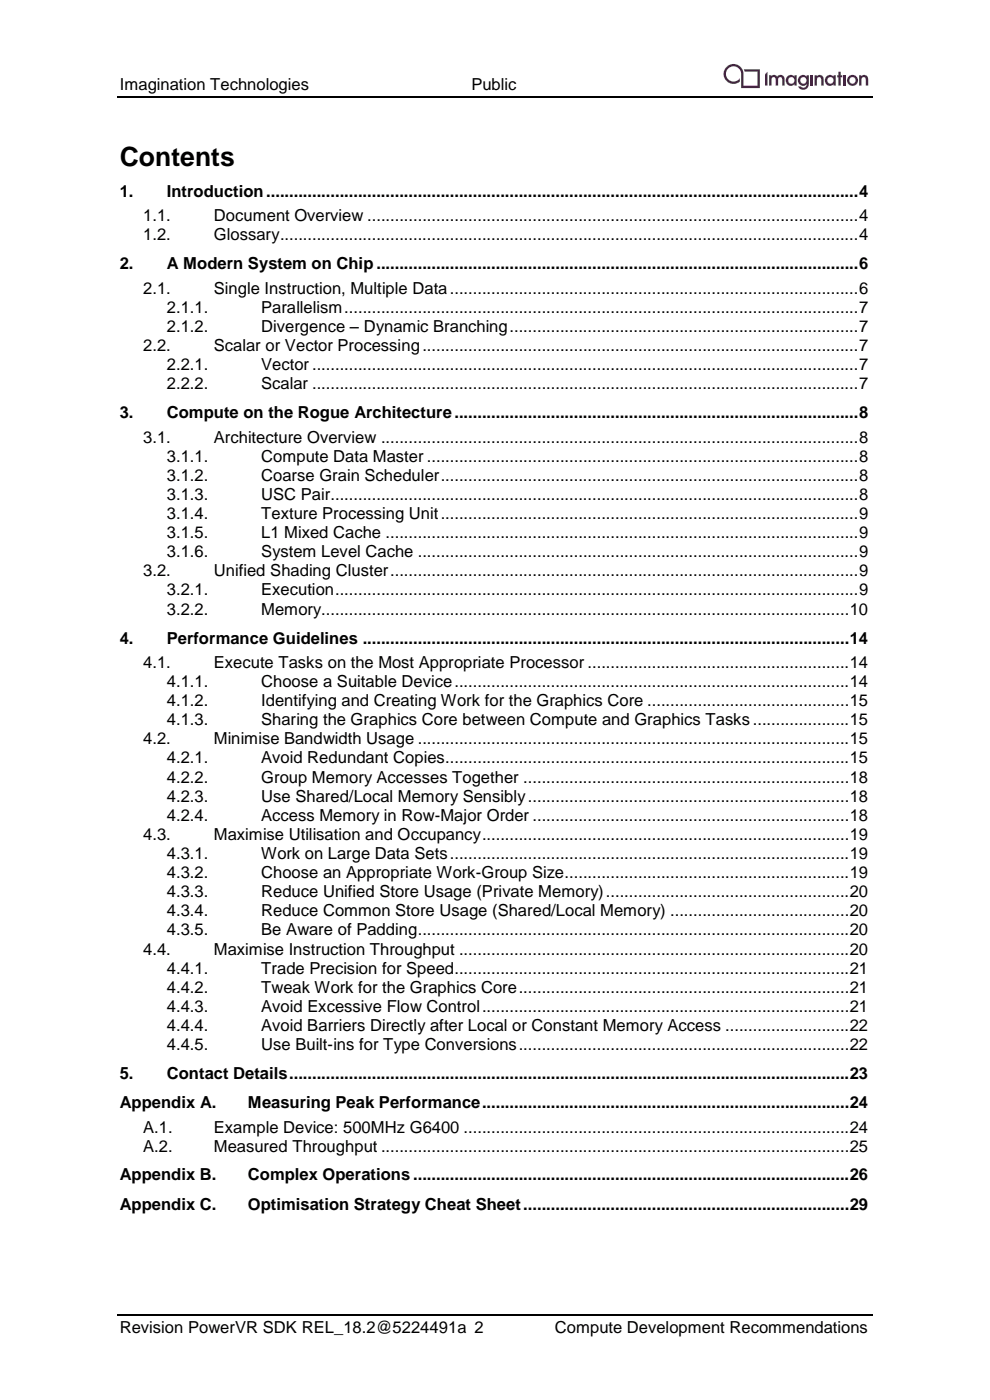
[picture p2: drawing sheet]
<svg xmlns="http://www.w3.org/2000/svg" width="210mm" height="297mm" viewBox="0 0 210 297" stroke-linecap="round" stroke-linejoin="round" font-family="sans-serif">
<defs><g id="words">
<text font-size="5.6" x="25.4" y="35.2">Contents</text>
<g font-size="3.5">
<text x="25.4" y="19.1">Imagination Technologies</text>
<text x="100" y="19.1">Public</text>
<text x="25.4" y="41.8">1.</text>
<text x="35.4" y="41.8">Introduction.................................................................................................................................4</text>
<text x="30.4" y="47">1.1.</text>
<text x="45.4" y="47">Document Overview ...........................................................................................................4</text>
<text x="30.4" y="51">1.2.</text>
<text x="45.4" y="51">Glossary..............................................................................................................................4</text>
<text x="25.4" y="57.2">2.</text>
<text x="35.4" y="57.2">A Modern System on Chip .........................................................................................................6</text>
<text x="30.4" y="62.3">2.1.</text>
<text x="45.4" y="62.3">Single Instruction, Multiple Data.........................................................................................6</text>
<text x="35.4" y="66.4">2.1.1.</text>
<text x="35.4" y="70.4">2.1.2.</text>
<text x="55.4" y="66.4">Parallelism................................................................................................................7</text>
<text x="55.4" y="70.4">Divergence – Dynamic Branching............................................................................7</text>
<text x="30.4" y="74.5">2.2.</text>
<text x="45.4" y="74.5">Scalar or Vector Processing...............................................................................................7</text>
<text x="35.4" y="78.5">2.2.1.</text>
<text x="35.4" y="82.6">2.2.2.</text>
<text x="55.4" y="78.5">Vector .......................................................................................................................7</text>
<text x="55.4" y="82.6">Scalar .......................................................................................................................7</text>
<text x="25.4" y="88.7">3.</text>
<text x="35.4" y="88.7">Compute on the Rogue Architecture........................................................................................8</text>
<text x="30.4" y="93.9">3.1.</text>
<text x="45.4" y="93.9">Architecture Overview ........................................................................................................8</text>
<text x="35.4" y="98">3.1.1.</text>
<text x="35.4" y="102">3.1.2.</text>
<text x="55.4" y="98">Compute Data Master ..............................................................................................8</text>
<text x="55.4" y="102">Coarse Grain Scheduler...........................................................................................8</text>
<text x="35.4" y="106.1">3.1.3.</text>
<text x="55.4" y="106.1">USC Pair...................................................................................................................8</text>
<text x="35.4" y="110.1">3.1.4.</text>
<text x="55.4" y="110.1">Texture Processing Unit...........................................................................................9</text>
<text x="35.4" y="114.2">3.1.5.</text>
<text x="35.4" y="118.3">3.1.6.</text>
<text x="55.4" y="114.2">L1 Mixed Cache .......................................................................................................9</text>
<text x="55.4" y="118.3">System Level Cache ................................................................................................9</text>
<text x="30.4" y="122.3">3.2.</text>
<text x="45.4" y="122.3">Unified Shading Cluster......................................................................................................9</text>
<text x="35.4" y="126.3">3.2.1.</text>
<text x="35.4" y="130.4">3.2.2.</text>
<text x="55.4" y="126.3">Execution..................................................................................................................9</text>
<text x="55.4" y="130.4">Memory...................................................................................................................10</text>
<text x="25.4" y="136.5">4.</text>
<text x="35.4" y="136.5">Performance Guidelines ..........................................................................................................14</text>
<text x="30.4" y="141.7">4.1.</text>
<text x="45.4" y="141.7">Execute Tasks on the Most Appropriate Processor .........................................................14</text>
<text x="35.4" y="145.8">4.1.1.</text>
<text x="35.4" y="149.8">4.1.2.</text>
<text x="55.4" y="145.8">Choose a Suitable Device......................................................................................14</text>
<text x="55.4" y="149.8">Identifying and Creating Work for the Graphics Core ............................................15</text>
<text x="35.4" y="153.9">4.1.3.</text>
<text x="55.4" y="153.9">Sharing the Graphics Core between Compute and Graphics Tasks.....................15</text>
<text x="30.4" y="157.9">4.2.</text>
<text x="35.4" y="162">4.2.1.</text>
<text x="45.4" y="157.9">Minimise Bandwidth Usage ..............................................................................................15</text>
<text x="55.4" y="162">Avoid Redundant Copies........................................................................................15</text>
<text x="35.4" y="166.1">4.2.2.</text>
<text x="55.4" y="166.1">Group Memory Accesses Together .......................................................................18</text>
<text x="35.4" y="170.1">4.2.3.</text>
<text x="55.4" y="170.1">Use Shared/Local Memory Sensibly......................................................................18</text>
<text x="30.4" y="178.2">4.3.</text>
<text x="35.4" y="174.1">4.2.4.</text>
<text x="45.4" y="178.2">Maximise Utilisation and Occupancy................................................................................19</text>
<text x="55.4" y="174.1">Access Memory in Row-Major Order .....................................................................18</text>
<text x="35.4" y="182.3">4.3.1.</text>
<text x="55.4" y="182.3">Work on Large Data Sets.......................................................................................19</text>
<text x="35.4" y="186.3">4.3.2.</text>
<text x="35.4" y="190.4">4.3.3.</text>
<text x="55.4" y="186.3">Choose an Appropriate Work-Group Size..............................................................19</text>
<text x="55.4" y="190.4">Reduce Unified Store Usage (Private Memory).....................................................20</text>
<text x="35.4" y="194.5">4.3.4.</text>
<text x="55.4" y="194.5">Reduce Common Store Usage (Shared/Local Memory) .......................................20</text>
<text x="30.4" y="202.5">4.4.</text>
<text x="35.4" y="198.5">4.3.5.</text>
<text x="45.4" y="202.5">Maximise Instruction Throughput .....................................................................................20</text>
<text x="55.4" y="198.5">Be Aware of Padding..............................................................................................20</text>
<text x="35.4" y="206.6">4.4.1.</text>
<text x="55.4" y="206.6">Trade Precision for Speed......................................................................................21</text>
<text x="35.4" y="210.7">4.4.2.</text>
<text x="35.4" y="214.7">4.4.3.</text>
<text x="55.4" y="210.7">Tweak Work for the Graphics Core........................................................................21</text>
<text x="55.4" y="214.7">Avoid Excessive Flow Control................................................................................21</text>
<text x="35.4" y="218.8">4.4.4.</text>
<text x="55.4" y="218.8">Avoid Barriers Directly after Local or Constant Memory Access ...........................22</text>
<text x="35.4" y="222.8">4.4.5.</text>
<text x="55.4" y="222.8">Use Built-ins for Type Conversions........................................................................22</text>
<text x="25.4" y="229">5.</text>
<text x="35.4" y="229">Contact Details..........................................................................................................................23</text>
<text x="25.4" y="235.2">Appendix A.</text>
<text x="52.6" y="235.2">Measuring Peak Performance................................................................................24</text>
<text x="30.4" y="240.3">A.1.</text>
<text x="30.4" y="244.4">A.2.</text>
<text x="45.4" y="240.3">Example Device: 500MHz G6400 ....................................................................................24</text>
<text x="45.4" y="244.4">Measured Throughput ......................................................................................................25</text>
<text x="25.4" y="250.5">Appendix B.</text>
<text x="52.6" y="250.5">Complex Operations ...............................................................................................26</text>
<text x="25.4" y="256.7">Appendix C.</text>
<text x="52.6" y="256.7">Optimisation Strategy Cheat Sheet.......................................................................29</text>
<text x="25.4" y="282.7">Revision PowerVR SDK REL_18.2@5224491a 2</text>
<text x="117.7" y="282.7">Compute Development Recommendations</text>
</g>
</g></defs>
<g fill="#72166b">
<path d="M162.3 15.7l.5-.5v3h-.5z"/>
<path d="M163.1 16h.5v.1l.3-.2a.78 .78 0 0 1 .9 .3 .91 .91 0 0 1 1.2-.2 .91 .91 0 0 1 .5 1v1.2h-.6v-1.2a.47 .47 0 0 0-.5-.6 .47 .47 0 0 0-.3 .7v1.1h-.6v-1.5a.49 .49 0 0 0-.7-.2 .49 .49 0 0 0-.1 .7v1h-.6z"/>
<path d="M172.8 16h.5v.2a.9 .9 0 0 1 1.1-.2 .9 .9 0 0 1 .4 1.1v1.1h-.6v-1.1a.48 .48 0 0 0-.2-.6 .48 .48 0 0 0-.6 .1l-.1 1.6h-.5z"/>
<path d="M177.8 15.2h.6v.8h.3v.4h-.3v1.8h-.6v-1.8h-.2v-.4h.2z"/>
<path d="M182.2 16h.5v.2a.9 .9 0 0 1 1.1-.2 .9 .9 0 0 1 .4 1.1v1.1h-.5v-1.1a.5 .5 0 0 0-.5-.7 .5 .5 0 0 0-.4 .7v1.1h-.6z"/>
<path d="M171.9 16h.6v2.2h-.6z"/>
<path d="M178.9 16h.6v2.2h-.6z"/>
<path d="M154.1 14.2a2.19 2.19 0 0 1 2.6-.3 2.19 2.19 0 0 1 1 2.3v2h3v-3h-2.8l-.1-.5h3.4v4h-4v-.9a5.6 5.6 0 0 0-.2-2.9 1.61 1.61 0 0 0-2.4-.5 1.61 1.61 0 0 0-.1 2.5 1.61 1.61 0 0 0 2.5-.3v.7a2.12 2.12 0 0 1-3-.2 2.12 2.12 0 0 1 .1-2.9z"/>
<path d="M167.2 17.1a.7 .7 0 0 1 1.4 0 .7 .7 0 0 1-1.4 0zM167.1 16.1a1.14 1.14 0 0 0-.2 1.6 1.14 1.14 0 0 0 1.6 .2v.3h.5v-2.2h-.5v.2a.98 .98 0 0 0-1.4-.1z"/>
<path d="M169.8 17.1a.68 .68 0 0 1 1.3 0 .68 .68 0 0 1-1.3 0zM169.5 16.3a1.13 1.13 0 0 0 0 1.6 1.13 1.13 0 0 0 1.6 0 .69 .69 0 0 1-.4 .7 .69 .69 0 0 1-.8-.3h-.6a1.2 1.2 0 0 0 1.4 .7 1.2 1.2 0 0 0 .9-1.2v-1.8h-.5v.2a.98 .98 0 0 0-1.6 .1z"/>
<path d="M175.5 17.1a.7 .7 0 0 1 1.4 0 .7 .7 0 0 1-1.4 0zM175.4 16.1a1.14 1.14 0 0 0-.2 1.6 1.14 1.14 0 0 0 1.6 .2v.3h.5v-2.2h-.5v.2a1 1 0 0 0-1.4-.1z"/>
<path d="M180.2 17.1a.67 .67 0 0 1 1.3 0 .67 .67 0 0 1-1.3 0zM179.7 17.1a1.18 1.18 0 0 0 2.3 0 1.18 1.18 0 0 0-2.3 0z"/>
</g>
<path d="M24.9 20.7h160.3M24.9 279h160.3" fill="none" stroke="#000" stroke-width=".25"/>
<use href="#words"/>
</svg>
